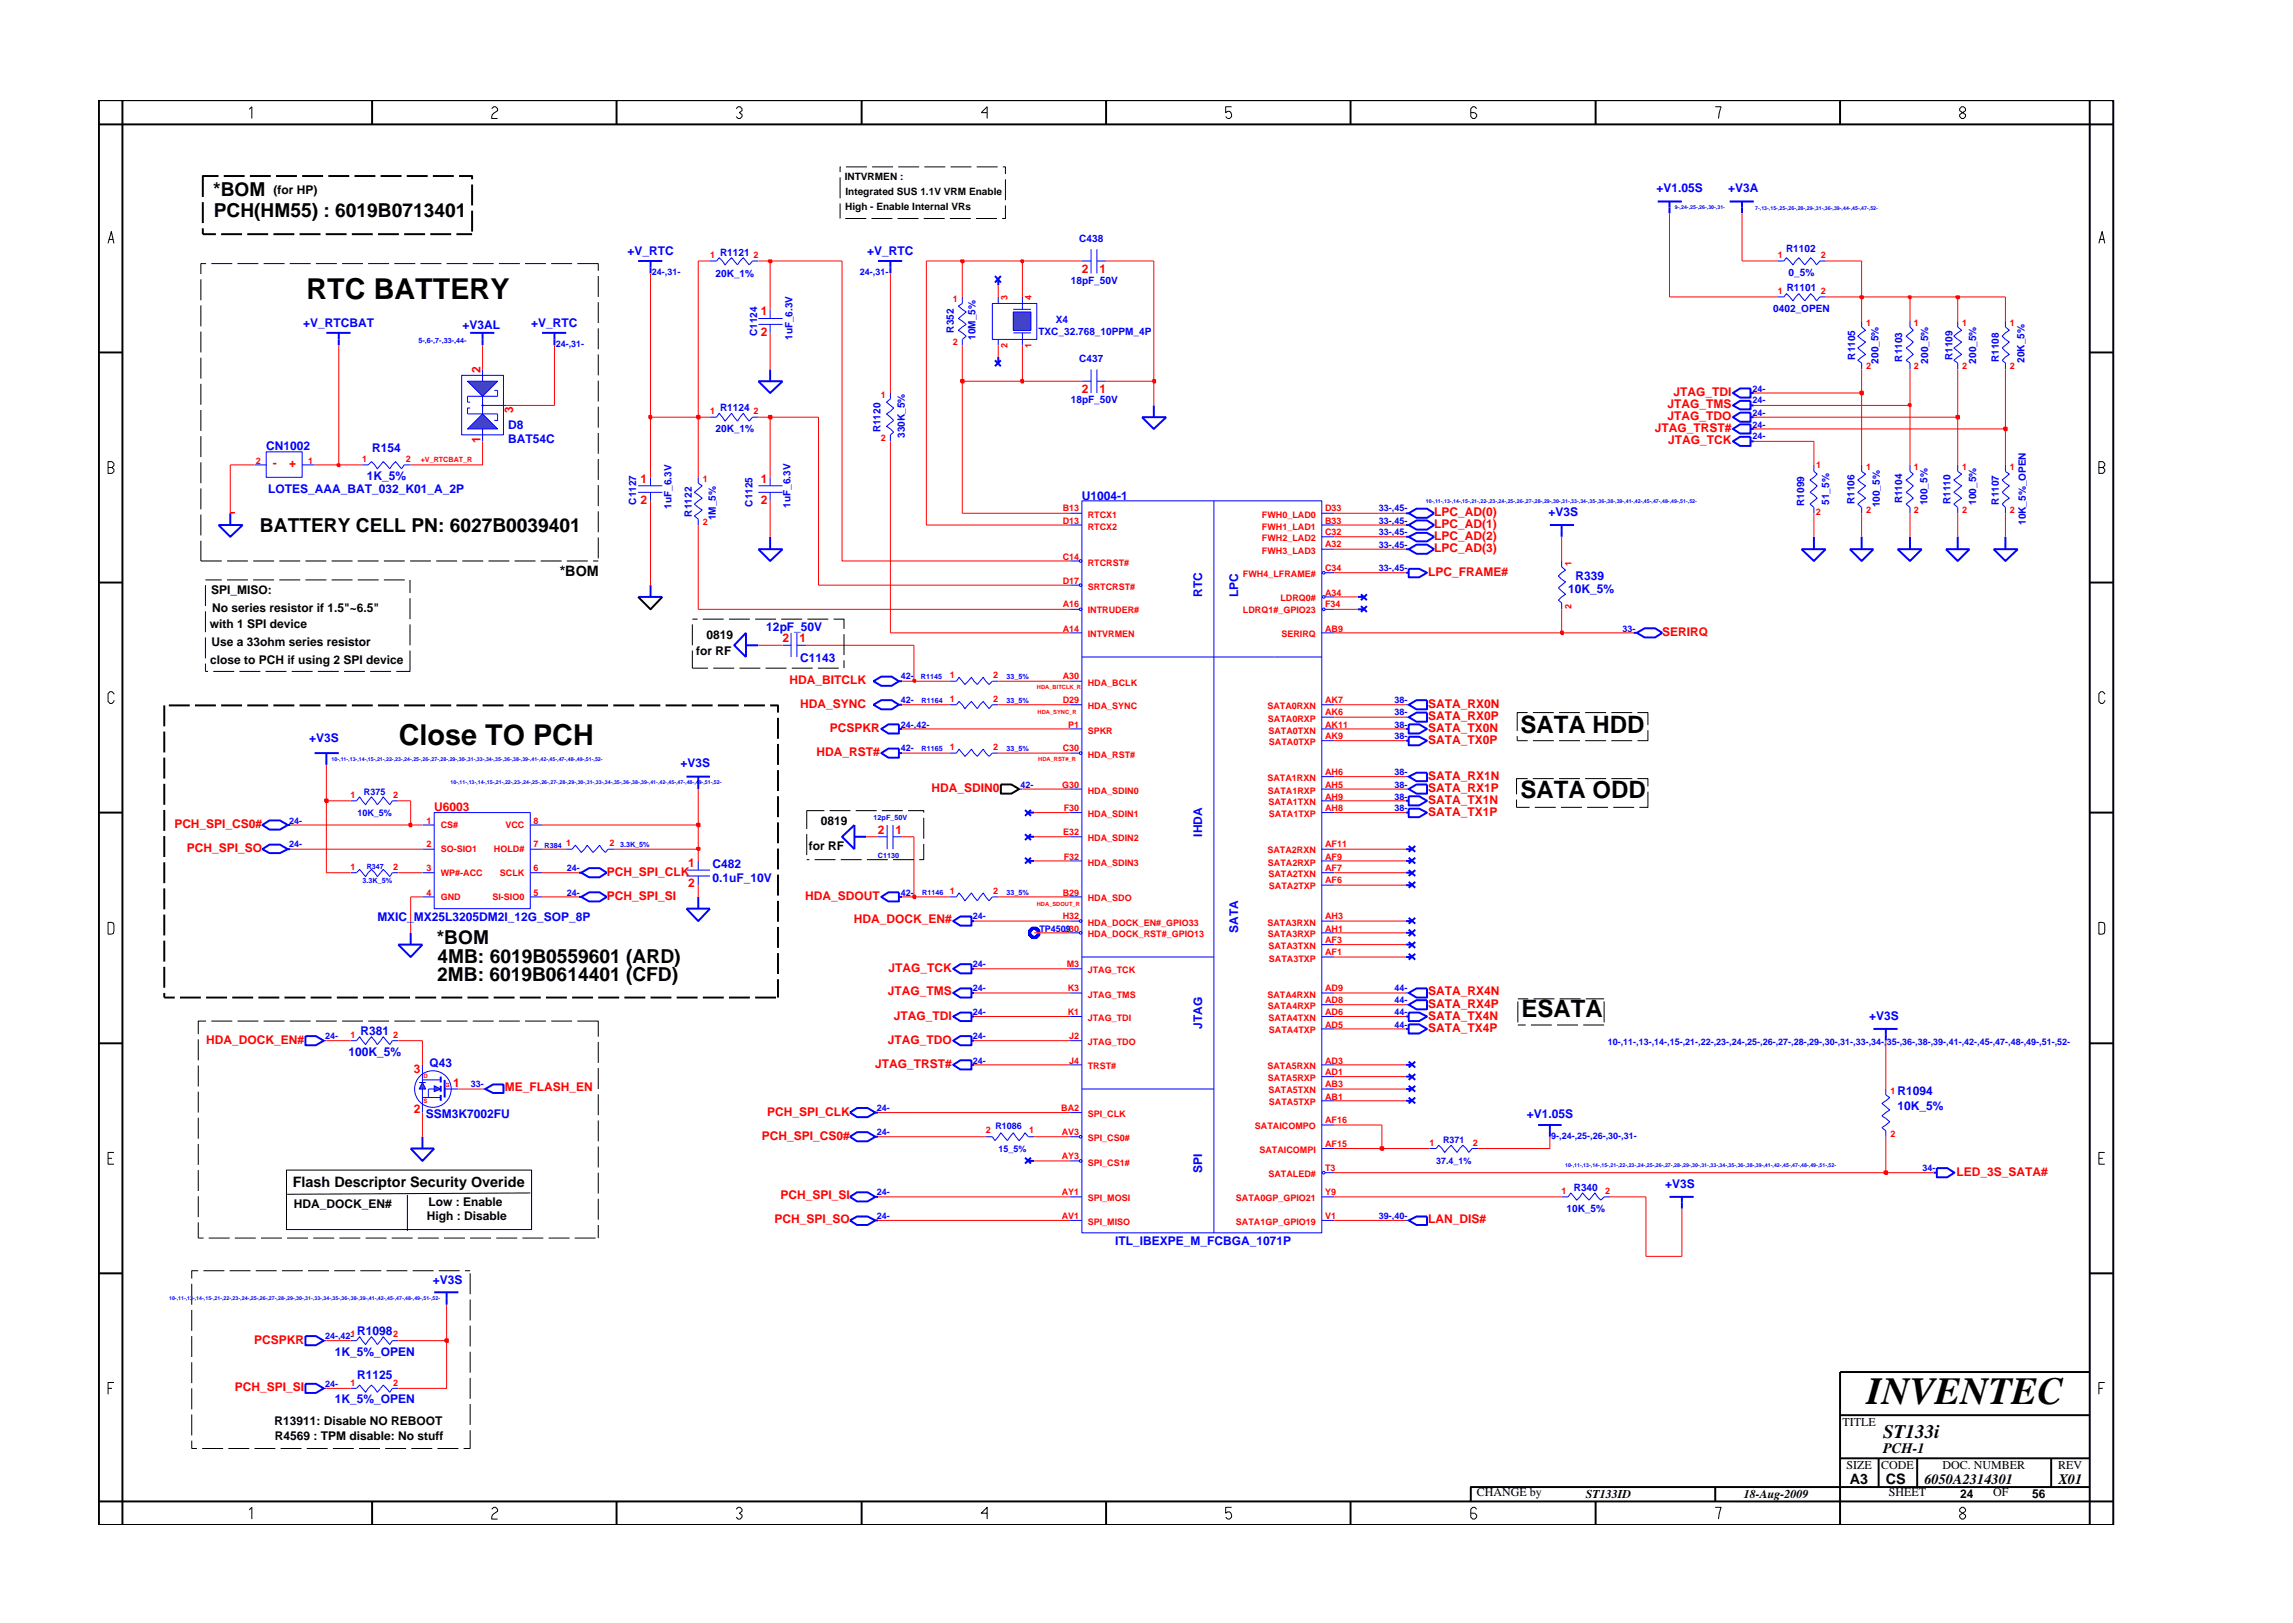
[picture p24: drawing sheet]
<svg xmlns="http://www.w3.org/2000/svg" width="297mm" height="210mm" viewBox="0 0 297 210" stroke-linecap="round" stroke-linejoin="round" font-family="sans-serif">
<defs><g id="words">
<text font-size="5" x="241.8" y="181.9">INVENTEC</text>
<g font-size="3.7">
<text x="39.7" y="38.7">RTC BATTERY</text>
<text x="51.7" y="96.6">Close TO PCH</text>
</g>
<g font-size="3.1">
<text x="197" y="95">SATA HDD</text>
<text x="197" y="103.4">SATA ODD</text>
<text x="197.1" y="131.7">ESATA</text>
</g>
<g font-size="2.5">
<text x="27.6" y="25.4">*BOM</text>
<text x="27.7" y="28.1">PCH(HM55) : 6019B0713401</text>
<text x="33.7" y="68.9">BATTERY CELL PN: 6027B0039401</text>
<text x="56.6" y="122.3">*BOM</text>
<text x="56.7" y="124.7">4MB: 6019B0559601 (ARD)</text>
<text x="56.6" y="127.1">2MB: 6019B0614401 (CFD)</text>
<text x="244" y="186.3">ST133i</text>
</g>
<g font-size="1.9">
<text x="72.5" y="74.6">*BOM</text>
<text x="37.9" y="153.8">Flash Descriptor Security Overide</text>
<text x="244" y="188.2">PCH-1</text>
<text x="239.6" y="192.2">A3</text>
<text x="244.3" y="192.3">CS</text>
<text x="249.3" y="192.2">6050A2314301</text>
<text x="266.6" y="192.2">X01</text>
</g>
<g font-size="1.6">
<text x="35.5" y="25.1">(for HP)</text>
<text x="27.3" y="77">SPI_MISO:</text>
<text x="27.2" y="81.4">with 1 SPI device</text>
<text x="27.4" y="83.7">Use a 33ohm series resistor</text>
<text x="27.5" y="79.2">No series resistor if 1.5&quot;~6.5&quot;</text>
<text x="91.5" y="82.7">0819</text>
<text x="27.2" y="86">close to PCH if using 2 SPI device</text>
<text x="90.2" y="84.8">for RF</text>
<text x="106.3" y="106.9">0819</text>
<text x="104.8" y="110.2">for RF</text>
<text x="38.1" y="156.6">HDA_DOCK_EN#</text>
<text x="55.3" y="158.1">High : Disable</text>
<text x="55.5" y="156.3">Low : Enable</text>
<text x="35.5" y="184.7">R13911: Disable NO REBOOT</text>
<text x="238.7" y="184.8">TITLE</text>
<text x="35.6" y="186.5">R4569 : TPM disable: No stuff</text>
<text x="239.2" y="190.4">SIZE</text>
<text x="243.7" y="190.4">CODE</text>
<text x="251.6" y="190.4">DOC. NUMBER</text>
<text x="266.6" y="190.4">REV</text>
<text x="191.3" y="193.8">CHANGE by</text>
<text x="205.4" y="194.1">ST133ID</text>
<text x="225.9" y="194.1">18-Aug-2009</text>
<text x="244.7" y="193.8">SHEET</text>
<text x="253.9" y="194.1">24</text>
<text x="258.2" y="193.8">OF</text>
<text x="263.3" y="194.1">56</text>
</g>
<g font-size="1.6" fill="#00f">
<text x="214.6" y="24.9">+V1.05S</text>
<text x="223.9" y="24.9">+V3A</text>
<text x="81.3" y="33">+V_RTC</text>
<text x="112.3" y="33">+V_RTC</text>
<text x="39.3" y="42.4">+V_RTCBAT</text>
<text x="59.9" y="42.7">+V3AL</text>
<text x="68.8" y="42.4">+V_RTC</text>
<text x="34.5" y="58.3">CN1002</text>
<text x="48.2" y="58.6">R154</text>
<text x="65.8" y="57.3">BAT54C</text>
<text x="65.8" y="55.6">D8</text>
<text x="34.7" y="63.9">LOTES_AAA_BAT_032_K01_A_2P</text>
<text x="47.5" y="62.2">1K_5%</text>
<text x="140.2" y="64.7">U1004-1</text>
<text x="200.6" y="66.8">+V3S</text>
<text x="155.7" y="77.3" transform="rotate(-90 155.7 77.3)">RTC</text>
<text x="160.4" y="77.3" transform="rotate(-90 160.4 77.3)">LPC</text>
<text x="203.1" y="76.9">10K_5%</text>
<text x="204.1" y="75.1">R339</text>
<text x="99.3" y="81.8">12pF_50V</text>
<text x="103.7" y="85.7">C1143</text>
<text x="40" y="96.2">+V3S</text>
<text x="88.1" y="99.3">+V3S</text>
<text x="92.3" y="112.4">C482</text>
<text x="155.7" y="108.4" transform="rotate(-90 155.7 108.4)">IHDA</text>
<text x="48.9" y="119.3">MXIC_MX25L3205DM2I_12G_SOP_8P</text>
<text x="92.3" y="114.3">0.1uF_10V</text>
<text x="160.4" y="120.8" transform="rotate(-90 160.4 120.8)">SATA</text>
<text x="45.1" y="136.8">100K_5%</text>
<text x="46.7" y="134.1">R381</text>
<text x="155.7" y="133.3" transform="rotate(-90 155.7 133.3)">JTAG</text>
<text x="242.1" y="132.1">+V3S</text>
<text x="55.7" y="138.3">Q43</text>
<text x="245.8" y="143.8">10K_5%</text>
<text x="245.8" y="141.8">R1094</text>
<text x="55.1" y="144.8">SSM3K7002FU</text>
<text x="197.8" y="144.9">+V1.05S</text>
<text x="155.7" y="151.9" transform="rotate(-90 155.7 151.9)">SPI</text>
<text x="215.7" y="153.8">+V3S</text>
<text x="144.5" y="161.2">ITL_IBEXPE_M_FCBGA_1071P</text>
<text x="56.1" y="166.3">+V3S</text>
<text x="46.3" y="172.9">R1098</text>
<text x="43.4" y="175.6">1K_5%_OPEN</text>
<text x="46.3" y="178.6">R1125</text>
<text x="43.4" y="181.8">1K_5%_OPEN</text>
</g>
<g font-size="1.6" fill="#f00">
<text x="140.2" y="35.4">2</text>
<text x="142.4" y="35.4">1</text>
<text x="98.6" y="40.8">1</text>
<text x="98.6" y="43.5">2</text>
<text x="62.3" y="48.4" transform="rotate(-90 62.3 48.4)">2</text>
<text x="66.5" y="53.5" transform="rotate(-90 66.5 53.5)">3</text>
<text x="140.2" y="50.9">2</text>
<text x="142.4" y="50.9">1</text>
<text x="216" y="52.8">JTAG_TMS</text>
<text x="216.8" y="51.3">JTAG_TDI</text>
<text x="62.3" y="57.3" transform="rotate(-90 62.3 57.3)">1</text>
<text x="214.4" y="56">JTAG_TRST#</text>
<text x="216" y="54.4">JTAG_TDO</text>
<text x="216.1" y="57.5">JTAG_TCK</text>
<text x="35.3" y="60.5">-</text>
<text x="37.5" y="60.5">+</text>
<text x="83" y="62.6">1</text>
<text x="83" y="65.3">2</text>
<text x="98.6" y="62.6">1</text>
<text x="98.6" y="65.3">2</text>
<text x="185.8" y="66.8">LPC_AD(0)</text>
<text x="185.8" y="68.4">LPC_AD(1)</text>
<text x="185.8" y="69.9">LPC_AD(2)</text>
<text x="185.8" y="71.5">LPC_AD(3)</text>
<text x="185" y="74.6">LPC_FRAME#</text>
<text x="101.4" y="83.1">2</text>
<text x="103.6" y="83.1">1</text>
<text x="215.3" y="82.4">SERIRQ</text>
<text x="102.3" y="88.6">HDA_BITCLK</text>
<text x="103.7" y="91.7">HDA_SYNC</text>
<text x="107.5" y="94.8">PCSPKR</text>
<text x="185" y="91.7">SATA_RX0N</text>
<text x="185" y="93.2">SATA_RX0P</text>
<text x="185" y="94.8">SATA_TX0N</text>
<text x="105.8" y="97.9">HDA_RST#</text>
<text x="185" y="101">SATA_RX1N</text>
<text x="185" y="96.4">SATA_TX0P</text>
<text x="22.6" y="107.3">PCH_SPI_CS0#</text>
<text x="56.2" y="105.1">U6003</text>
<text x="120.7" y="102.6">HDA_SDIN0</text>
<text x="185" y="102.6">SATA_RX1P</text>
<text x="185" y="104.1">SATA_TX1N</text>
<text x="185" y="105.7">SATA_TX1P</text>
<text x="24.2" y="110.3">PCH_SPI_SO</text>
<text x="78.6" y="113.5">PCH_SPI_CLK</text>
<text x="89.2" y="112.3">1</text>
<text x="113.7" y="108">2</text>
<text x="116" y="108">1</text>
<text x="78.6" y="116.6">PCH_SPI_SI</text>
<text x="89.2" y="115">2</text>
<text x="104.3" y="116.6">HDA_SDOUT</text>
<text x="110.6" y="119.6">HDA_DOCK_EN#</text>
<text x="115.1" y="125.9">JTAG_TCK</text>
<text x="115" y="128.9">JTAG_TMS</text>
<text x="185" y="128.9">SATA_RX4N</text>
<text x="185" y="130.6">SATA_RX4P</text>
<text x="26.7" y="135.2">HDA_DOCK_EN#</text>
<text x="115" y="135.2">JTAG_TDO</text>
<text x="115.8" y="132.1">JTAG_TDI</text>
<text x="185" y="133.7">SATA_TX4P</text>
<text x="185" y="132.1">SATA_TX4N</text>
<text x="53.6" y="139">3</text>
<text x="58.7" y="140.8">1</text>
<text x="65.4" y="141.4">ME_FLASH_EN</text>
<text x="113.4" y="138.3">JTAG_TRST#</text>
<text x="53.6" y="144.2">2</text>
<text x="98.7" y="147.7">PCH_SPI_CS0#</text>
<text x="99.4" y="144.5">PCH_SPI_CLK</text>
<text x="101.1" y="155.4">PCH_SPI_SI</text>
<text x="253.4" y="152.3">LED_3S_SATA#</text>
<text x="100.3" y="158.5">PCH_SPI_SO</text>
<text x="185" y="158.5">LAN_DIS#</text>
<text x="32.9" y="174.1">PCSPKR</text>
<text x="30.4" y="180.3">PCH_SPI_SI</text>
</g>
<g font-size="1.3">
<text x="109.4" y="23.3">INTVRMEN :</text>
<text x="109.5" y="27.3">High - Enable Internal VRs</text>
<text x="109.5" y="25.2">Integrated SUS 1.1V VRM Enable</text>
</g>
<g font-size="1.3" fill="#00f">
<text x="92.7" y="35.8">20K_1%</text>
<text x="93.3" y="33.1">R1121</text>
<text x="139.8" y="31.4">C438</text>
<text x="231.4" y="32.7">R1102</text>
<text x="231.7" y="35.8">0_5%</text>
<text x="136.8" y="41.9">X4</text>
<text x="138.7" y="36.8">18pF_50V</text>
<text x="229.7" y="40.4">0402_OPEN</text>
<text x="231.4" y="37.7">R1101</text>
<text x="98.1" y="43.5" transform="rotate(-90 98.1 43.5)">C1124</text>
<text x="102.6" y="44.1" transform="rotate(-90 102.6 44.1)">1uF_6.3V</text>
<text x="123.6" y="43.1" transform="rotate(-90 123.6 43.1)">R352</text>
<text x="126.4" y="44" transform="rotate(-90 126.4 44)">10M_5%</text>
<text x="134.5" y="43.4">TXC_32.768_10PPM_4P</text>
<text x="139.8" y="46.9">C437</text>
<text x="240.3" y="46.6" transform="rotate(-90 240.3 46.6)">R1105</text>
<text x="243.4" y="47.1" transform="rotate(-90 243.4 47.1)">200_5%</text>
<text x="246.4" y="46.8" transform="rotate(-90 246.4 46.8)">R1103</text>
<text x="249.8" y="47.1" transform="rotate(-90 249.8 47.1)">200_5%</text>
<text x="252.9" y="46.7" transform="rotate(-90 252.9 46.7)">R1109</text>
<text x="256" y="47.1" transform="rotate(-90 256 47.1)">200_5%</text>
<text x="258.9" y="46.9" transform="rotate(-90 258.9 46.9)">R1108</text>
<text x="262.2" y="47" transform="rotate(-90 262.2 47)">20K_5%</text>
<text x="93.3" y="53.3">R1124</text>
<text x="138.7" y="52.3">18pF_50V</text>
<text x="92.7" y="56">20K_1%</text>
<text x="114.1" y="56" transform="rotate(-90 114.1 56)">R1120</text>
<text x="117.2" y="56.7" transform="rotate(-90 117.2 56.7)">330K_5%</text>
<text x="82.4" y="65.4" transform="rotate(-90 82.4 65.4)">C1127</text>
<text x="87" y="65.9" transform="rotate(-90 87 65.9)">1uF_6.3V</text>
<text x="97.5" y="65.6" transform="rotate(-90 97.5 65.6)">C1125</text>
<text x="102.4" y="65.8" transform="rotate(-90 102.4 65.8)">1uF_6.3V</text>
<text x="233.7" y="65.5" transform="rotate(-90 233.7 65.5)">R1099</text>
<text x="236.9" y="65.4" transform="rotate(-90 236.9 65.4)">51_5%</text>
<text x="240.2" y="65.3" transform="rotate(-90 240.2 65.3)">R1106</text>
<text x="243.5" y="65.7" transform="rotate(-90 243.5 65.7)">100_5%</text>
<text x="246.4" y="65.2" transform="rotate(-90 246.4 65.2)">R1104</text>
<text x="249.7" y="65.5" transform="rotate(-90 249.7 65.5)">100_5%</text>
<text x="252.7" y="65.3" transform="rotate(-90 252.7 65.3)">R1110</text>
<text x="256" y="65.4" transform="rotate(-90 256 65.4)">100_5%</text>
<text x="258.9" y="65.4" transform="rotate(-90 258.9 65.4)">R1107</text>
<text x="89.6" y="66.9" transform="rotate(-90 89.6 66.9)">R1122</text>
<text x="92.7" y="67.4" transform="rotate(-90 92.7 67.4)">1M_5%</text>
<text x="262.4" y="68" transform="rotate(-90 262.4 68)">10K_5%_OPEN</text>
<text x="203.9" y="154.3">R340</text>
<text x="202.9" y="157">10K_5%</text>
</g>
<g font-size="1.2" fill="#00f">
<text x="84.4" y="35.7">24-,31-</text>
<text x="111.4" y="35.7">24-,31-</text>
<text x="72" y="45">24-,31-</text>
<text x="227" y="53.9">24-</text>
<text x="227" y="50.7">24-</text>
<text x="227" y="52.3">24-</text>
<text x="227" y="56.9">24-</text>
<text x="227" y="55.4">24-</text>
<text x="178.6" y="71">33-,45-</text>
<text x="178.6" y="67.8">33-,45-</text>
<text x="178.6" y="66.2">33-,45-</text>
<text x="178.6" y="69.4">33-,45-</text>
<text x="178.6" y="74">33-,45-</text>
<text x="210.2" y="81.8">33-</text>
<text x="116.7" y="88">42-</text>
<text x="116.7" y="91.1">42-</text>
<text x="116.7" y="94.3">24-,42-</text>
<text x="180.6" y="91.1">38-</text>
<text x="180.6" y="92.7">38-</text>
<text x="180.6" y="94.3">38-</text>
<text x="180.6" y="95.8">38-</text>
<text x="116.7" y="97.3">42-</text>
<text x="180.6" y="100.4">38-</text>
<text x="37.5" y="106.7">24-</text>
<text x="46.3" y="105.7">10K_5%</text>
<text x="47.2" y="103">R375</text>
<text x="132.2" y="102.1">42-</text>
<text x="180.6" y="102.1">38-</text>
<text x="180.6" y="103.6">38-</text>
<text x="180.6" y="105.1">38-</text>
<text x="37.5" y="109.8">24-</text>
<text x="73.4" y="112.9">24-</text>
<text x="73.4" y="116">24-</text>
<text x="116.7" y="116">42-</text>
<text x="126" y="119.1">24-</text>
<text x="126" y="125.3">24-</text>
<text x="134.6" y="120.7">TP4509</text>
<text x="126" y="131.5">24-</text>
<text x="126" y="128.4">24-</text>
<text x="180.6" y="131.5">44-</text>
<text x="180.6" y="130">44-</text>
<text x="180.6" y="128.4">44-</text>
<text x="42.1" y="134.6">24-</text>
<text x="126" y="134.6">24-</text>
<text x="126" y="137.8">24-</text>
<text x="180.6" y="133.1">44-</text>
<text x="208.3" y="135.3">10-,11-,13-,14-,15-,21-,22-,23-,24-,25-,26-,27-,28-,29-,30-,31-,33-,34-,35-,36-,38-,39-,41-,42-,45-,47-,48-,49-,51-,52-</text>
<text x="61" y="140.8">33-</text>
<text x="113.6" y="144">24-</text>
<text x="113.6" y="147.1">24-</text>
<text x="129" y="146.2">R1086</text>
<text x="129.4" y="149.2">15_5%</text>
<text x="186.9" y="148">R371</text>
<text x="200.9" y="147.5">9-,24-,25-,26-,30-,31-</text>
<text x="113.6" y="154.8">24-</text>
<text x="186" y="150.7">37.4_1%</text>
<text x="249" y="151.8">34-</text>
<text x="113.6" y="157.9">24-</text>
<text x="178.6" y="157.9">39-,40-</text>
<text x="42.1" y="173.5">24-,42-1</text>
<text x="42.1" y="179.7">24-</text>
</g>
<g font-size="1.2" fill="#f00">
<text x="92" y="33.5">1</text>
<text x="97.6" y="33.5">2</text>
<text x="230.3" y="33.5">1</text>
<text x="235.9" y="33.5">2</text>
<text x="123.4" y="39.1">1</text>
<text x="130.5" y="38.9" transform="rotate(-90 130.5 38.9)">3</text>
<text x="133.6" y="38.9" transform="rotate(-90 133.6 38.9)">4</text>
<text x="230.3" y="38.1">1</text>
<text x="235.9" y="38.1">2</text>
<text x="123.4" y="44.7">2</text>
<text x="130.5" y="45.1" transform="rotate(-90 130.5 45.1)">2</text>
<text x="133.6" y="45.1" transform="rotate(-90 133.6 45.1)">1</text>
<text x="241.8" y="42.3">1</text>
<text x="241.8" y="47.9">2</text>
<text x="247.9" y="42.3">1</text>
<text x="247.9" y="47.9">2</text>
<text x="254.2" y="42.3">1</text>
<text x="254.2" y="47.9">2</text>
<text x="260.4" y="42.3">1</text>
<text x="260.4" y="47.9">2</text>
<text x="92" y="53.6">1</text>
<text x="97.6" y="53.6">2</text>
<text x="114.1" y="51.6">1</text>
<text x="46.9" y="59.9">1</text>
<text x="52.6" y="59.9">2</text>
<text x="114.1" y="57.2">2</text>
<text x="33.1" y="60.1">2</text>
<text x="39.9" y="60.1">1</text>
<text x="91" y="62.4">1</text>
<text x="235.3" y="60.6">1</text>
<text x="241.8" y="60.9">1</text>
<text x="247.9" y="60.9">1</text>
<text x="254.2" y="60.9">1</text>
<text x="260.4" y="60.9">1</text>
<text x="91" y="68">2</text>
<text x="137.7" y="66.2">B13</text>
<text x="137.7" y="67.8">D13</text>
<text x="140.9" y="67.1">RTCX1</text>
<text x="140.9" y="68.6">RTCX2</text>
<text x="163.5" y="67.1">FWH0_LAD0</text>
<text x="163.5" y="68.6">FWH1_LAD1</text>
<text x="163.5" y="70.1">FWH2_LAD2</text>
<text x="163.5" y="71.7">FWH3_LAD3</text>
<text x="171.6" y="66.2">D33</text>
<text x="171.6" y="67.8">B33</text>
<text x="171.6" y="69.4">C32</text>
<text x="171.6" y="70.9">A32</text>
<text x="235.2" y="66.7">2</text>
<text x="241.8" y="66.5">2</text>
<text x="247.9" y="66.5">2</text>
<text x="254.2" y="66.5">2</text>
<text x="260.4" y="66.5">2</text>
<text x="137.7" y="72.5">C14</text>
<text x="137.7" y="75.6">D17</text>
<text x="140.9" y="73.3">RTCRST#</text>
<text x="140.9" y="76.4">SRTCRST#</text>
<text x="161" y="74.8">FWH4_LFRAME#</text>
<text x="165.9" y="77.9">LDRQ0#</text>
<text x="171.6" y="74">C34</text>
<text x="171.6" y="77.2">A34</text>
<text x="203.6" y="73.3" transform="rotate(-90 203.6 73.3)">1</text>
<text x="137.7" y="78.7">A16</text>
<text x="137.7" y="81.8">A14</text>
<text x="140.9" y="79.4">INTRUDER#</text>
<text x="140.9" y="82.6">INTVRMEN</text>
<text x="161" y="79.4">LDRQ1#_GPIO23</text>
<text x="166" y="82.6">SERIRQ</text>
<text x="171.6" y="78.7">F34</text>
<text x="171.6" y="81.8">AB9</text>
<text x="203.6" y="78.9" transform="rotate(-90 203.6 78.9)">2</text>
<text x="123" y="87.8">1</text>
<text x="128.7" y="87.8">2</text>
<text x="137.7" y="88">A30</text>
<text x="140.9" y="88.8">HDA_BCLK</text>
<text x="123" y="91">1</text>
<text x="128.7" y="91">2</text>
<text x="137.7" y="91.1">D29</text>
<text x="138.4" y="94.3">P1</text>
<text x="140.9" y="91.9">HDA_SYNC</text>
<text x="140.9" y="95">SPKR</text>
<text x="164.2" y="91.9">SATA0RXN</text>
<text x="164.2" y="93.5">SATA0RXP</text>
<text x="164.3" y="95">SATA0TXN</text>
<text x="171.6" y="95.8">AK9</text>
<text x="171.6" y="91.1">AK7</text>
<text x="171.6" y="92.7">AK6</text>
<text x="171.6" y="94.3">AK11</text>
<text x="123" y="97.1">1</text>
<text x="128.7" y="97.1">2</text>
<text x="137.7" y="97.3">C30</text>
<text x="140.9" y="98.2">HDA_RST#</text>
<text x="164.2" y="101.2">SATA1RXN</text>
<text x="164.4" y="96.5">SATA0TXP</text>
<text x="171.6" y="100.4">AH6</text>
<text x="45.4" y="103.4">1</text>
<text x="50.9" y="103.4">2</text>
<text x="55.3" y="106.7">1</text>
<text x="57.1" y="107.3">CS#</text>
<text x="65.5" y="107.3">VCC</text>
<text x="69.1" y="106.7">8</text>
<text x="137.6" y="102.1">G30</text>
<text x="137.8" y="105.1">F30</text>
<text x="140.9" y="102.8">HDA_SDIN0</text>
<text x="140.9" y="105.9">HDA_SDIN1</text>
<text x="164.2" y="102.8">SATA1RXP</text>
<text x="164.3" y="104.3">SATA1TXN</text>
<text x="164.4" y="105.9">SATA1TXP</text>
<text x="171.6" y="103.6">AH9</text>
<text x="171.6" y="105.1">AH8</text>
<text x="171.6" y="102.1">AH5</text>
<text x="45.4" y="112.7">1</text>
<text x="50.9" y="112.7">2</text>
<text x="55.3" y="109.8">2</text>
<text x="55.3" y="112.9">3</text>
<text x="57.1" y="110.4">SO-SIO1</text>
<text x="57.1" y="113.5">WP#-ACC</text>
<text x="64" y="110.4">HOLD#</text>
<text x="64.8" y="113.5">SCLK</text>
<text x="69.1" y="112.9">6</text>
<text x="69.1" y="109.8">7</text>
<text x="73.3" y="109.6">1</text>
<text x="79" y="109.6">2</text>
<text x="137.7" y="108.2">E32</text>
<text x="137.8" y="111.4">F32</text>
<text x="140.9" y="109">HDA_SDIN2</text>
<text x="140.9" y="112.1">HDA_SDIN3</text>
<text x="164.2" y="110.5">SATA2RXN</text>
<text x="164.2" y="112.1">SATA2RXP</text>
<text x="164.3" y="113.7">SATA2TXN</text>
<text x="171.6" y="111.4">AF9</text>
<text x="171.6" y="112.9">AF7</text>
<text x="171.6" y="109.8">AF11</text>
<text x="55.3" y="116">4</text>
<text x="57.1" y="116.6">GND</text>
<text x="63.8" y="116.6">SI-SIO0</text>
<text x="69.1" y="116">5</text>
<text x="123" y="115.8">1</text>
<text x="128.7" y="115.8">2</text>
<text x="137.7" y="119.1">H32</text>
<text x="137.7" y="116">B29</text>
<text x="140.9" y="119.9">HDA_DOCK_EN#_GPIO33</text>
<text x="140.9" y="116.8">HDA_SDO</text>
<text x="164.2" y="119.9">SATA3RXN</text>
<text x="164.4" y="115.2">SATA2TXP</text>
<text x="171.6" y="114.4">AF6</text>
<text x="171.6" y="119.1">AH3</text>
<text x="137.9" y="120.7">J30</text>
<text x="138.2" y="125.3">M3</text>
<text x="140.9" y="121.4">HDA_DOCK_RST#_GPIO13</text>
<text x="164.2" y="121.4">SATA3RXP</text>
<text x="164.3" y="123">SATA3TXN</text>
<text x="164.4" y="124.6">SATA3TXP</text>
<text x="171.6" y="120.7">AH1</text>
<text x="171.6" y="122.2">AF3</text>
<text x="171.6" y="123.7">AF1</text>
<text x="138.3" y="131.5">K1</text>
<text x="138.3" y="128.4">K3</text>
<text x="140.9" y="129.2">JTAG_TMS</text>
<text x="140.9" y="126.1">JTAG_TCK</text>
<text x="164.2" y="129.2">SATA4RXN</text>
<text x="164.2" y="130.8">SATA4RXP</text>
<text x="171.6" y="130">AD8</text>
<text x="171.6" y="131.5">AD6</text>
<text x="171.6" y="128.4">AD9</text>
<text x="45.4" y="134.5">1</text>
<text x="50.9" y="134.5">2</text>
<text x="138.5" y="134.6">J2</text>
<text x="138.5" y="137.8">J4</text>
<text x="140.9" y="135.4">JTAG_TDO</text>
<text x="140.9" y="132.3">JTAG_TDI</text>
<text x="164.3" y="132.3">SATA4TXN</text>
<text x="164.4" y="133.9">SATA4TXP</text>
<text x="171.6" y="133.1">AD5</text>
<text x="171.6" y="137.8">AD3</text>
<text x="137.5" y="144">BA2</text>
<text x="140.9" y="138.5">TRST#</text>
<text x="164.2" y="138.5">SATA5RXN</text>
<text x="164.2" y="140.1">SATA5RXP</text>
<text x="164.3" y="141.6">SATA5TXN</text>
<text x="164.4" y="143.2">SATA5TXP</text>
<text x="171.6" y="139.3">AD1</text>
<text x="171.6" y="140.8">AB3</text>
<text x="171.6" y="142.4">AB1</text>
<text x="244.9" y="141.7">1</text>
<text x="127.7" y="146.8">2</text>
<text x="133.3" y="146.8">1</text>
<text x="137.5" y="147.1">AV3</text>
<text x="140.9" y="144.7">SPI_CLK</text>
<text x="140.9" y="147.9">SPI_CS0#</text>
<text x="162.6" y="146.2">SATAICOMPO</text>
<text x="163.1" y="149.4">SATAICOMPI</text>
<text x="171.6" y="148.6">AF15</text>
<text x="171.6" y="145.5">AF16</text>
<text x="185.2" y="148.4">1</text>
<text x="190.8" y="148.4">2</text>
<text x="244.9" y="147.3">2</text>
<text x="137.5" y="150.1">AY3</text>
<text x="137.5" y="154.8">AY1</text>
<text x="140.9" y="151">SPI_CS1#</text>
<text x="140.9" y="155.6">SPI_MOSI</text>
<text x="160.1" y="155.6">SATA0GP_GPIO21</text>
<text x="164.3" y="152.5">SATALED#</text>
<text x="171.6" y="154.8">Y9</text>
<text x="171.6" y="151.8">T3</text>
<text x="202.3" y="154.6">1</text>
<text x="207.9" y="154.6">2</text>
<text x="137.5" y="157.9">AV1</text>
<text x="140.9" y="158.7">SPI_MISO</text>
<text x="160.1" y="158.7">SATA1GP_GPIO19</text>
<text x="171.6" y="157.9">V1</text>
<text x="50.9" y="173.3">2</text>
<text x="45.4" y="179.5">1</text>
<text x="50.9" y="179.5">2</text>
</g>
<g font-size=".9" fill="#00f">
<text x="54.2" y="44.4">5-,6-,7-,33-,44-</text>
<text x="119.3" y="88">R1145</text>
<text x="130.4" y="87.9">33_5%</text>
<text x="119.4" y="91">R1164</text>
<text x="130.4" y="91">33_5%</text>
<text x="119.4" y="97.3">R1165</text>
<text x="130.4" y="97.3">33_5%</text>
<text x="113.2" y="106.2">12pF_50V</text>
<text x="47.5" y="112.6">R347</text>
<text x="70.5" y="109.8">R384</text>
<text x="80.3" y="109.7">3.3K_5%</text>
<text x="113.7" y="111.1">C1130</text>
<text x="47" y="114.4">3.3K_5%</text>
<text x="119.5" y="115.9">R1146</text>
<text x="130.4" y="115.9">33_5%</text>
</g>
<text font-size=".9" fill="#f00" x="54.5" y="59.8">+V_RTCBAT_R</text>
<g font-size=".8" fill="#f00">
<text x="54.8" y="139.7">D</text>
<text x="54.9" y="142.9">S</text>
<text x="57.7" y="140.9">G</text>
</g>
<g font-size=".7" fill="#00f">
<text x="217" y="27">9-,24-,25-,26-,30-,31-</text>
<text x="227.4" y="27.2">7-,13-,15-,25-,26-,28-,29-,31-,36-,39-,44-,45-,47-,52-</text>
<text x="184.7" y="65.1">10-,11-,13-,14-,15-,21-,22-,23-,24-,25-,26-,27-,28-,29-,30-,31-,33-,34-,35-,36-,38-,39-,41-,42-,45-,47-,48-,49-,51-,52-</text>
<text x="43" y="98.6">10-,11-,13-,14-,15-,21-,22-,23-,24-,25-,26-,27-,28-,29-,30-,31-,33-,34-,35-,36-,38-,39-,41-,42-,45-,47-,48-,49-,51-,52-</text>
<text x="58.4" y="101.6">10-,11-,13-,14-,15-,21-,22-,23-,24-,25-,26-,27-,28-,29-,30-,31-,33-,34-,35-,36-,38-,39-,41-,42-,45-,47-,48-,49-,51-,52-</text>
<text x="202.7" y="151.2">10-,11-,13-,14-,15-,21-,22-,23-,24-,25-,26-,27-,28-,29-,30-,31-,33-,34-,35-,36-,38-,39-,41-,42-,45-,47-,48-,49-,51-,52-</text>
<text x="21.9" y="168.4">10-,11-,13-,14-,15-,21-,22-,23-,24-,25-,26-,27-,28-,29-,30-,31-,33-,34-,35-,36-,38-,39-,41-,42-,45-,47-,48-,49-,51-,52-</text>
</g>
<g font-size=".7" fill="#f00">
<text x="134.3" y="89.3">HDA_BITCLK_R</text>
<text x="134.4" y="92.5">HDA_SYNC_R</text>
<text x="134.5" y="98.6">HDA_RST#_R</text>
<text x="134.3" y="117.4">HDA_SDOUT_R</text>
</g>
</g></defs>
<g fill="none" stroke="#00f" stroke-width=".25">
<path d="M224.5 57.2l.9-.6h1.4v1.2h-1.4zM226.8 57.2h.4M82.7 77.3h3.1M84.3 75.8v1.5M182.1 69.5h.4M182.5 69.5l1-.5h1.4l.9 .5-.9 .6h-1.4zM239.6 71.1h3.1l-1.5 1.6zM241.2 69.5v1.6M182.5 91.3l1-.6h1.4v1.2h-1.4zM34 110l.9-.6h1.4l1 .6-1 .5h-1.4zM37.3 110h.3M75 116.2h.3"/>
<path d="M75.3 116.2l1-.6h1.4l.9 .6-.9 .6h-1.4zM182.1 113.1h.8M182.5 102.2l1-.6h1.4v1.2h-1.4zM182.5 112.7l.8 .8M183.3 112.7l-.8 .8M57.6 139.9v2.3M123.5 134.8l.9-.6h1.4v1.2h-1.4zM123.5 131.7l.9-.5h1.4v1.1h-1.4zM125.8 134.8h.4M125.8 131.7h.4M182.1 124h.8M182.5 123.6l.8 .7"/>
<path d="M183.3 123.6l-.8 .7M110.1 155.1l.9-.6h1.4l1 .6-1 .5h-1.4zM110.1 158.1l.9-.5h1.4l1 .5-1 .6h-1.4zM113.4 155.1h.3M113.4 158.1h.3M182.1 141.1h.8M182.1 142.6h.8M182.5 140.7l.8 .7M182.5 142.2l.8 .7M183.3 140.7l-.8 .7M183.3 142.2l-.8 .7"/>
</g>
<path d="M82.7 77.3l1.6 1.6 1.5-1.6M129.7 101.6h1.3l1 .6-1 .6h-1.3z" fill="none" stroke="#000" stroke-width=".25"/>
<g fill="none" stroke="#00f" stroke-width=".13">
<path d="M140.2 33.8h1.1M141.3 32.3v3.1M142.1 33.8h1.2M142.1 32.3v3.1M98.2 41.3h3.2M98.2 42h3.2M99.8 40.1v1.2M99.8 42v1.1M140.2 49.4h1.1M141.3 47.9v3M142.1 47.9v3M142.1 49.4h1.2"/>
<path d="M90.5 61.8v.8l.5 .3-1.1 .9 1.1 .7-1.1 .8 1.1 .8-1.1 .7 .6 .5v.7M101.4 83.6h1.1M102.5 82v3.1M103.2 83.6h1.2M103.2 82v3.1M182.1 91.3h.4M132 102.2h.4M182.1 102.2h.4M57.6 141.1h1.8M127.7 147.3h.9l.3 .5 .8-1 .8 1 .8-1 .7 1 .8-1 .4 .5h.8M45.4 179.9h.8l.4-.5 .8 1 .7-1 .8 1 .7-1 .9 1 .3-.5h.8"/>
</g>
<path d="M54.7 140.2l.4 .9h-.8z" fill="#3c3cc8"/>
<path d="M54.3 140.2h.8M54.7 140.2l.4 .9h-.8z" fill="none" stroke="#00f" stroke-width=".13"/>
<path d="M56.2 140.7l.9 .4-.9 .3z" fill="#3c3cc8"/>
<g fill="none" stroke="#00f" stroke-width=".13">
<path d="M128.6 39.3h5.7v4.7h-5.7zM132.4 38.5v1.6M230.3 33.8h.8l.3-.4 .9 .9 .7-.9 .8 .9 .8-.9 .7 .9 .4-.5h.8M34.5 58.5h4.6v3.3h-4.6zM131.3 43.1h2.2M131.3 40.1h2.2M132.4 43.1v1.6M253.6 41.6v.8l.5 .4-1 .7 1 .8-1 .8 1 .8-1 .8 .5 .3v.9M259.8 41.6v.8l.5 .4-.9 .7 .9 .8-.9 .8 .9 .8-.9 .8 .4 .3v.9M33 60.2h1.5M39.1 60.2h1.7M82.7 62.9h3.1"/>
<path d="M82.7 63.8h3.1M84.3 61.8v1.1M84.3 63.8v1.1M259.8 60.2v.9l.5 .3-.9 .8 .9 .7-.9 .9 .9 .7-.9 .8 .4 .4v.8M123 91.3h.9l.3-.4 .8 .9 .8-.9 .8 .9 .8-.9 .7 .9 .5-.5h.7M182.1 92.9h.4M73.3 110h.8l.4-.5 .8 .9 .8-.9 .7 .9 .9-.9 .7 .9 .4-.4h.8M54.7 139.9h2.4M54.7 138v2.2M54.7 142.2h2.4M54.7 141.1v3M56.2 140.7l.9 .4-.9 .3z"/>
<path d="M56.2 141.1h-.7v1.1M182.1 158.1h.4M202.3 155.1h.8l.4-.6 .7 1 .8-1 .9 1 .7-1 .8 1 .4-.4h.8M41.9 173.7h.4M45.4 173.7h.8l.4-.5 .8 1 .7-1 .8 1 .7-1 .9 1 .3-.5h.8"/>
<circle cx="56.1" cy="141.1" r="2.37"/>
</g>
<g fill="none" stroke="#00f" stroke-width=".25">
<path d="M82.7 33.8h3.1M84.3 33.8v1.6M214.7 26.1h3.2M216.3 26.1v1.5M42.3 43.1h3.1M43.9 43.1v1.6M147.9 54h3.2l-1.6 1.6zM149.5 52.5v1.5M224.5 55.6l.9-.6h1.4v1.2h-1.4zM226.8 55.6h.4M182.1 74.2h.4M182.5 73.7h1.3l1.1 .5-1.1 .6h-1.3z"/>
<path d="M245.8 71.1h3.1l-1.5 1.6zM247.4 69.5v1.6M258.3 71.1h3.1l-1.6 1.6zM259.8 69.5v1.6M40.8 97.6h3.1M42.3 97.6v1.5M114.2 94.4l.9-.6h1.3v1.2h-1.3zM116.4 94.4h.5M182.5 92.9l1-.6h1.4v1.2h-1.4zM211.6 82h.4M212 82l1-.6h1.4l.9 .6-.9 .6h-1.4zM34 106.9l.9-.6h1.4l1 .6-1 .6h-1.4z"/>
<path d="M37.3 106.9h.3M88.9 117.7h3.1l-1.5 1.6zM90.5 116.2v1.5M109.1 108.4l1.6-1.5v3.1zM110.7 108.4h1.5M114.2 116.2l.9-.6h1.3v1.2h-1.3zM116.4 116.2h.5M182.1 110h.8M182.1 105.3h.4M182.1 111.5h.8M182.1 114.7h.8M182.5 104.8h1.3l1.1 .5-1.1 .6h-1.3z"/>
<path d="M182.5 109.6l.8 .7M182.5 111.1l.8 .8M182.5 114.2l.8 .8M183.3 109.6l-.8 .7M183.3 111.1l-.8 .8M183.3 114.2l-.8 .8M57.1 139.5v.7M123.5 128.6l.9-.6h1.4v1.2h-1.4zM125.8 128.6h.4M182.1 131.7h.4M182.1 138h.8M182.5 131.2h1.3l1.1 .5-1.1 .6h-1.3z"/>
<path d="M182.5 137.5l.8 .8M183.3 137.5l-.8 .8M53.2 148.8h3l-1.5 1.6zM54.7 147.3v1.5M57.1 140.7v.7M57.1 141.8v.8M110.1 147.3l.9-.6h1.4l1 .6-1 .6h-1.4zM110.1 144.1l.9-.6h1.4l1 .6-1 .6h-1.4zM113.4 147.3h.3M113.4 144.1h.3M182.5 158.1l1-.5h1.4v1.1h-1.4zM216.3 155.1h3.1"/>
<path d="M217.9 155.1v1.5M250.5 151.9h.4M250.9 151.3h1.4l.9 .6-.9 .6h-1.4zM39.6 173.1h1.3l1 .6-1 .6h-1.3z"/>
</g>
<path d="M131.3 40.4h2.2v2.4h-2.2z" fill-rule="evenodd" fill="#3c3cc8"/>
<g fill="none" stroke="#00f" stroke-width=".13">
<path d="M124.7 38.5v.8l-.6 .4 1.1 .7-1.1 .9 1.1 .7-1.1 .8 1.1 .7-.5 .5v.7M129.3 38.5v.8M230.3 38.5h.8l.3-.5 .9 1 .7-1 .8 1 .8-1 .7 1 .4-.5h.8M129.3 44v.7M131.3 40.4h2.2v2.4h-2.2zM241.2 41.6v.8l.5 .4-1 .7 1 .8-1 .8 1 .8-1 .8 .5 .3v.9M98.2 62.9h3.2M98.2 63.8h3.2M99.8 61.8v1.1M99.8 63.8v1.1M138.6 66.5h1.6M138.6 68h1.6"/>
<path d="M138.6 72.7h1.2M138.6 75.8h1.2M138.6 78.9h1.2M140.2 64.9h31v94.8h-31zM157.3 64.9v94.8M171.2 66.5h1.6M171.2 68h1.6M171.2 69.5h1.6M171.2 71.1h1.6M171.6 78.9h1.2M171.6 74.2h1.2M171.6 77.3h1.2"/>
<path d="M138.6 82h1.6M138.6 91.3h1.6M138.6 94.4h1.6M138.6 88.3h1.6M138.6 97.6h1.2M140.2 85.1h31M171.2 82h1.6M171.2 91.3h1.6M171.2 94.4h1.6M171.2 92.9h1.6M171.2 96h1.6M88.9 112.7h3.1"/>
<path d="M88.9 113.5h3.1M90.5 111.5v1.2M90.5 113.5v1.2M113.7 108.4h1.2M114.9 106.9v3.1M115.7 108.4h1.2M115.7 106.9v3.1M123 116.2h.9l.3-.5 .8 1 .8-1 .8 1 .8-1 .7 1 .5-.5h.7M138.6 108.4h1.6M138.6 102.2h1.6M138.6 105.3h1.6M138.6 111.5h1.6"/>
<path d="M138.6 116.2h1.6M138.6 119.3h1.2M171.2 100.6h1.6M171.2 102.2h1.6M171.2 105.3h1.6M171.2 111.5h1.6M171.2 103.7h1.6M171.2 110h1.6M171.2 113.1h1.6M171.2 114.7h1.6M171.2 119.3h1.6M182.1 100.6h.4"/>
<path d="M138.6 125.5h1.6M138.6 128.6h1.6M138.6 131.7h1.6M138.6 134.8h1.6M138.6 138h1.6M138.6 120.8h1.2M140.2 124h17.1M171.2 130.2h1.6M171.2 128.6h1.6M171.2 131.7h1.6M171.2 138h1.6M171.2 120.8h1.6"/>
<path d="M171.2 122.4h1.6M171.2 124h1.6M171.2 133.3h1.6M171.2 139.5h1.6M182.1 130.2h.4M62.5 141.1h.4M138.6 144.1h1.6M138.6 155.1h1.6M138.6 158.1h1.6M138.6 147.3h1.2M138.6 150.4h1.2M140.2 141.1h17.1"/>
<path d="M171.2 155.1h1.6M171.2 158.1h1.6M171.2 141.1h1.6M171.2 142.6h1.6M171.2 145.7h1.6M171.2 148.8h1.6M171.6 151.9h1.2M41.9 179.9h.4"/>
<circle cx="140" cy="72.7" r=".17"/>
<circle cx="140" cy="75.8" r=".17"/>
<circle cx="140" cy="78.9" r=".17"/>
<circle cx="171.5" cy="78.9" r=".17"/>
<circle cx="171.5" cy="77.3" r=".17"/>
<circle cx="171.5" cy="74.2" r=".17"/>
<circle cx="140" cy="97.6" r=".17"/>
<circle cx="140" cy="119.3" r=".17"/>
<circle cx="140" cy="120.8" r=".17"/>
<circle cx="140" cy="150.4" r=".17"/>
<circle cx="140" cy="147.3" r=".17"/>
<circle cx="171.5" cy="151.9" r=".17"/>
</g>
<g fill="none" stroke="#00f" stroke-width=".25">
<path d="M128.9 35.8l.8 .8M129.3 36.2v.7M129.7 35.8l-.8 .8M224.1 26.1h3.1M225.7 26.1v1.5M98.2 49.4h3.2l-1.6 1.5zM99.8 47.9v1.5M128.9 46.7l.8 .7M129.3 46.3v.7M129.7 46.7l-.8 .7M224.5 54l.9-.5h1.4v1.1h-1.4zM226.8 54h.4"/>
<path d="M175.9 78.9h.8M176.3 78.5l.8 .8M177.1 78.5l-.8 .8M182.1 66.5h.4M182.1 71.1h.4M182.1 68h.4M182.5 66.5l1-.6h1.4l.9 .6-.9 .6h-1.4zM182.5 71.1l1-.5h1.4l.9 .5-.9 .6h-1.4zM182.5 68l1-.6h1.4l.9 .6-.9 .6h-1.4zM233.4 71.1h3.1l-1.5 1.6zM235 69.5v1.6M113.1 88.3l1.1-.6h1.3l.9 .6-.9 .5h-1.3z"/>
<path d="M113.1 91.3l1.1-.6h1.3l.9 .6-.9 .6h-1.3zM116.4 88.3h.5M116.4 91.3h.5M123.5 119.3l.9-.6h1.4v1.2h-1.4zM125.8 119.3h.4M182.1 103.7h.4M182.5 100.6l1-.5h1.4v1.1h-1.4zM182.5 103.2h1.3l1.1 .5-1.1 .6h-1.3zM182.1 120.8h.8M182.1 133.3h.4M182.1 139.5h.8M182.5 132.7h1.3l1.1 .6-1.1 .6h-1.3z"/>
<path d="M182.5 130.2l1-.6h1.4v1.2h-1.4zM182.5 120.4l.8 .9M182.5 139.1l.8 .8M183.3 120.4l-.8 .9M183.3 139.1l-.8 .8M242.7 133.3h3.1M244.3 133.3v1.5M62.9 141.1l1-.6h1.3v1.1h-1.3zM132.8 150l.7 .7M133.2 150.4h.8M133.5 150l-.7 .7M199.2 145.7h3.1"/>
<path d="M200.8 145.7v1.6M39.6 179.3h1.3l1 .6-1 .6h-1.3zM56.2 167.4h3.2M57.9 167.4v1.6"/>
</g>
<path d="M133.4 120.6l.3-.3h.5l.4 .3v.5l-.4 .3h-.5l-.3-.3z" fill="none" stroke="#00f" stroke-width=".42"/>
<path d="M60.6 55.6l1.9-2 2 2z" fill="#3c3cc8"/>
<path d="M60.6 55.6l1.9-2 2 2z" fill="none" stroke="#00f" stroke-width=".13"/>
<path d="M60.6 49.4h3.9l-2 1.9z" fill="#3c3cc8"/>
<path d="M60.6 49.4h3.9l-2 1.9zM60.6 51.3h3.9M60.6 53.6h3.9M62.5 52.5h3.1" fill="none" stroke="#00f" stroke-width=".13"/>
<circle cx="62.5" cy="52.5" r=".08" fill="#3c3cc8"/>
<g fill="none" stroke="#00f" stroke-width=".13">
<path d="M92 33.8h.8l.4-.4 .7 .9 .9-.9 .7 .9 .8-.9 .8 .9 .4-.5h.7M59.8 48.6h5.4v7.7h-5.4zM60.6 51.3v.8h.3M60.9 52.9h-.3v.7M62.5 47.9v1.5M62.5 51.3v2.3M62.5 55.6v1.6M64 50.6h.5v.7M64.5 53.6v.9h-.5M92 54h.8l.4-.5 .7 1.1 .9-1.1 .7 1.1 .8-1.1 .8 1.1 .4-.6h.7M115.3 50.9v.8l-.5 .4 1 .8-1 .7 1 .9-1 .7 1 .8-.5 .3v.9M247.4 41.6v.8l.4 .4-.9 .7 .9 .8-.9 .8 .9 .8-.9 .8 .5 .3v.9"/>
<path d="M46.9 60.2h.8l.4-.4 .8 .9 .7-.9 .9 .9 .8-.9 .7 .9 .4-.5h.8M202.3 72.7v.7l.5 .5-.9 .7 .9 .8-.9 .7 .9 .9-.9 .8 .4 .3v.8M235 60.2v.9l.4 .3-.9 .8 .9 .7-.9 .9 .9 .7-.9 .8 .5 .4v.8M241.2 60.2v.9l.5 .3-1 .8 1 .7-1 .9 1 .7-1 .8 .5 .4v.8M247.4 60.2v.9l.4 .3-.9 .8 .9 .7-.9 .9 .9 .7-.9 .8 .5 .4v.8M253.6 60.2v.9l.5 .3-1 .8 1 .7-1 .9 1 .7-1 .8 .5 .4v.8M123 88.3h.9l.3-.6 .8 1 .8-1 .8 1 .8-1 .7 1 .5-.4h.7M123 97.6h.9l.3-.5 .8 .9 .8-.9 .8 .9 .8-.9 .7 .9 .5-.4h.7M45.4 103.7h.8l.4-.5 .8 1.1 .7-1.1 .8 1.1 .7-1.1 .9 1.1 .3-.6h.8M45.4 113.1h.8l.4-.5 .8 1 .7-1 .8 1 .7-1 .9 1 .3-.5h.8M54.7 106.9h1.5M54.7 110h1.5"/>
<path d="M54.7 113.1h1.5M54.7 116.2h1.5M56.2 105.3h12.5v12.4h-12.5zM68.7 106.9h1.5M68.7 110h1.5M68.7 113.1h1.5M68.7 116.2h1.5M41.9 134.8h.4M45.4 134.8h.8l.4-.5 .8 1 .7-1 .8 1 .7-1 .9 1 .3-.5h.8M182.1 128.6h.4M185.2 148.8h.8l.4-.4 .7 .9 .9-.9 .8 .9 .7-.9 .8 .9 .4-.5h.8M244.3 141.1v.7l.5 .4-1 .7 1 .9-1 .8 1 .7-1 .8 .5 .4v.8"/>
<circle cx="62.5" cy="52.5" r=".08"/>
</g>
<g fill="none" stroke="#00f" stroke-width=".25">
<path d="M113.7 33.8h3.2M115.3 33.8v1.6M60.9 43.1h3.1M62.5 43.1v1.6M70.2 43.1h3.1M71.8 43.1v1.6M224.5 50.9l.9-.6h1.4v1.2h-1.4zM224.5 52.5l.9-.6h1.4v1.1h-1.4zM226.8 50.9h.4M226.8 52.5h.4M28.3 68h3.1l-1.6 1.5zM29.8 66.5v1.5"/>
<path d="M98.2 71.1h3.2l-1.6 1.6zM99.8 69.5v1.6M175.9 77.3h.8M176.3 77l.8 .8M177.1 77l-.8 .8M200.8 68h3.1M202.3 68v1.5M252.1 71.1h3l-1.5 1.6zM253.6 69.5v1.6M96.6 82v3.1l-1.5-1.5zM96.6 83.6h1.6M114.2 97.6l.9-.6h1.3v1.2h-1.3z"/>
<path d="M116.4 97.6h.5M182.1 94.4h.4M182.1 96h.4M182.5 93.8h1.3l1.1 .6-1.1 .6h-1.3zM182.5 95.4h1.3l1.1 .6-1.1 .5h-1.3zM75 113.1h.3M75.3 113.1l1-.6h1.4l.9 .6-.9 .6h-1.4zM88.9 100.6h3.1M90.5 100.6v1.6M132.8 104.9l.7 .8M132.8 111.1l.7 .8M132.8 108.1l.7 .7"/>
<path d="M133.2 105.3h.8M133.2 111.5h.8M133.2 108.4h.8M133.5 104.9l-.7 .8M133.5 111.1l-.7 .8M133.5 108.1l-.7 .7M182.1 119.3h.8M182.5 118.9l.8 .8M183.3 118.9l-.8 .8M39.6 134.2h1.3l1 .6-1 .6h-1.3zM51.6 122.4h3.1l-1.5 1.6zM53.2 120.8v1.6"/>
<path d="M123.5 138l.9-.6h1.4v1.1h-1.4zM123.5 125.5l.9-.6h1.4v1.2h-1.4zM125.8 138h.4M125.8 125.5h.4M182.1 122.4h.8M182.5 128.6l1-.6h1.4v1.2h-1.4zM182.5 122l.8 .8M183.3 122l-.8 .8"/>
</g>
<path d="M42.3 179.9h3.1M42.3 173.7h3.1M51.6 173.7h6.3v6.2h-6.3" fill="none" stroke="#f00" stroke-width=".13"/>
<path d="M57.7 173.5h.3v.3h-.3z" fill-rule="evenodd" fill="#8e2323"/>
<path d="M57.7 173.5h.3v.3h-.3z" fill="none" stroke="#f00" stroke-width=".25"/>
<path d="M113.7 158.1h24.9M113.7 155.1h24.9M172.8 158.1h9.3M172.8 155.1h29.5M172.8 151.9h71.5M208.6 155.1h4.6v7.7h4.7v-6.2M57.9 169v4.7" fill="none" stroke="#f00" stroke-width=".13"/>
<path d="M244.1 151.8h.4v.3h-.4z" fill-rule="evenodd" fill="#8e2323"/>
<path d="M244.1 151.8h.4v.3h-.4z" fill="none" stroke="#f00" stroke-width=".25"/>
<path d="M134 150.4h4.6M172.8 148.8h6.2M244.3 147.3v4.6h6.2" fill="none" stroke="#f00" stroke-width=".13"/>
<path d="M178.8 148.6h.4v.4h-.4z" fill-rule="evenodd" fill="#8e2323"/>
<path d="M178.8 148.6h.4v.4h-.4z" fill="none" stroke="#f00" stroke-width=".25"/>
<g fill="none" stroke="#f00" stroke-width=".13">
<path d="M54.7 116.2h-1.5v4.6M70.2 116.2h4.8M90.5 114.7v1.5M116.9 116.2h1.5M126.2 119.3h12.4M172.8 119.3h9.3M42.3 134.8h3.1M51.6 134.8h3.1v3.2M126.2 138h12.4M126.2 134.8h12.4M126.2 131.7h12.4M126.2 128.6h12.4"/>
<path d="M126.2 125.5h12.4M134 120.8h4.6M172.8 139.5h9.3M172.8 138h9.3M172.8 133.3h9.3M172.8 131.7h9.3M172.8 130.2h9.3M172.8 128.6h9.3M172.8 124h9.3M172.8 122.4h9.3M172.8 120.8h9.3M244.3 134.8v6.3"/>
<path d="M54.7 144.1v3.2M59.4 141.1h3.1M113.7 147.3h14M113.7 144.1h24.9M134 147.3h4.6M172.8 145.7h6.2v3.1h6.2M172.8 142.6h9.3M172.8 141.1h9.3M200.8 147.3v1.5h-9.3"/>
</g>
<path d="M118.3 116h.3v.4h-.3z" fill-rule="evenodd" fill="#8e2323"/>
<path d="M118.3 116h.3v.4h-.3z" fill="none" stroke="#f00" stroke-width=".25"/>
<path d="M37.6 110h17.1M42.3 103.7v9.4h3.1M51.6 113.1h3.1M70.2 113.1h4.8M70.2 110h3.1M79.6 110h10.9v1.5M118.4 108.4v7.8h4.6M129.3 116.2h9.3M134 111.5h4.6M172.8 114.7h9.3M172.8 113.1h9.3M172.8 111.5h9.3" fill="none" stroke="#f00" stroke-width=".13"/>
<path d="M90.3 109.8h.3v.3h-.3z" fill-rule="evenodd" fill="#8e2323"/>
<path d="M90.3 109.8h.3v.3h-.3z" fill="none" stroke="#f00" stroke-width=".25"/>
<path d="M37.6 106.9h15.6M90.5 106.9v3.1M112.2 108.4h1.5M116.9 108.4h1.5M134 108.4h4.6M172.8 110h9.3" fill="none" stroke="#f00" stroke-width=".13"/>
<path d="M53 106.7h.3v.3h-.3z" fill-rule="evenodd" fill="#8e2323"/>
<path d="M53 106.7h.3v.3h-.3z" fill="none" stroke="#f00" stroke-width=".25"/>
<path d="M53.2 103.7v3.2h1.5M70.2 106.9h20.3" fill="none" stroke="#f00" stroke-width=".13"/>
<path d="M90.3 106.7h.3v.3h-.3z" fill-rule="evenodd" fill="#8e2323"/>
<path d="M90.3 106.7h.3v.3h-.3z" fill="none" stroke="#f00" stroke-width=".25"/>
<path d="M90.5 102.2v4.7M134 105.3h4.6M172.8 105.3h9.3" fill="none" stroke="#f00" stroke-width=".13"/>
<path d="M42.1 103.6h.3v.3h-.3z" fill-rule="evenodd" fill="#8e2323"/>
<path d="M42.1 103.6h.3v.3h-.3z" fill="none" stroke="#f00" stroke-width=".25"/>
<g fill="none" stroke="#f00" stroke-width=".13">
<path d="M42.3 99.1v4.6h3.1M116.9 97.6h6.1M116.9 94.4h21.7M116.9 91.3h6.1M116.9 88.3h1.5M129.3 97.6h9.3M129.3 91.3h9.3M172.8 96h9.3M172.8 94.4h9.3M172.8 92.9h9.3M172.8 91.3h9.3M51.6 103.7h1.6"/>
<path d="M132.4 102.2h6.2M172.8 103.7h9.3M172.8 102.2h9.3M172.8 100.6h9.3"/>
</g>
<path d="M118.3 88.1h.3v.2h-.3z" fill-rule="evenodd" fill="#8e2323"/>
<path d="M118.3 88.1h.3v.2h-.3z" fill="none" stroke="#f00" stroke-width=".25"/>
<path d="M115.3 57.2v24.8h23.3M98.2 83.6h3.2M104.4 83.6h14v4.7h4.6M129.3 88.3h9.3M172.8 82h29.5" fill="none" stroke="#f00" stroke-width=".13"/>
<path d="M202.2 81.8h.3v.4h-.3z" fill-rule="evenodd" fill="#8e2323"/>
<path d="M202.2 81.8h.3v.4h-.3z" fill="none" stroke="#f00" stroke-width=".25"/>
<g fill="none" stroke="#f00" stroke-width=".13">
<path d="M109.1 33.8v38.9h29.5M120 33.8v34.2h18.6M84.3 54v7.8M90.5 54v7.8M99.8 54v7.8M106 54v21.8h32.6M124.7 49.4v17.1h13.9M33 60.2h-3.2v6.3M40.8 60.2h3.1M84.3 64.9v10.9M90.5 68v10.9h48.1M99.8 64.9v4.6"/>
<path d="M172.8 78.9h3.1M172.8 77.3h3.1M172.8 74.2h9.3M172.8 71.1h9.3M172.8 69.5h9.3M172.8 68h9.3M172.8 66.5h9.3M202.3 78.9v3.1h9.3M202.3 69.5v3.2M235 66.5v3M241.2 66.5v3M247.4 66.5v3"/>
<path d="M253.6 66.5v3M259.8 66.5v3"/>
</g>
<path d="M43.7 60.1h.3v.3h-.3z" fill-rule="evenodd" fill="#8e2323"/>
<path d="M43.7 60.1h.3v.3h-.3z" fill="none" stroke="#f00" stroke-width=".25"/>
<path d="M43.9 44.7v15.5h3M62.5 57.2v3h-9.3M227.2 57.2h7.8v3M227.2 55.6h32.6v4.6M241.2 50.9v9.3M247.4 52.5v7.7M253.6 54v6.2" fill="none" stroke="#f00" stroke-width=".13"/>
<path d="M259.6 55.4h.4v.3h-.4z" fill-rule="evenodd" fill="#8e2323"/>
<path d="M259.6 55.4h.4v.3h-.4z" fill="none" stroke="#f00" stroke-width=".25"/>
<path d="M259.8 47.9v7.7" fill="none" stroke="#f00" stroke-width=".13"/>
<path d="M84.1 53.9h.3v.3h-.3z" fill-rule="evenodd" fill="#8e2323"/>
<path d="M84.1 53.9h.3v.3h-.3z" fill="none" stroke="#f00" stroke-width=".25"/>
<path d="M84.3 35.4v18.6h6.2" fill="none" stroke="#f00" stroke-width=".13"/>
<path d="M90.3 53.9h.3v.3h-.3z" fill-rule="evenodd" fill="#8e2323"/>
<path d="M90.3 53.9h.3v.3h-.3z" fill="none" stroke="#f00" stroke-width=".25"/>
<path d="M90.5 33.8v20.2h1.5M98.2 54h1.6" fill="none" stroke="#f00" stroke-width=".13"/>
<path d="M99.6 53.9h.3v.3h-.3z" fill-rule="evenodd" fill="#8e2323"/>
<path d="M99.6 53.9h.3v.3h-.3z" fill="none" stroke="#f00" stroke-width=".25"/>
<path d="M99.8 54h6.2M227.2 54h26.4" fill="none" stroke="#f00" stroke-width=".13"/>
<path d="M253.4 53.9h.4v.3h-.4z" fill-rule="evenodd" fill="#8e2323"/>
<path d="M253.4 53.9h.4v.3h-.4z" fill="none" stroke="#f00" stroke-width=".25"/>
<path d="M71.8 44.7v7.8h-6.2M149.5 49.4v3.1M227.2 52.5h20.2M253.6 47.9v6.1" fill="none" stroke="#f00" stroke-width=".13"/>
<path d="M247.3 52.4h.2v.2h-.2z" fill-rule="evenodd" fill="#8e2323"/>
<path d="M247.3 52.4h.2v.2h-.2z" fill="none" stroke="#f00" stroke-width=".25"/>
<path d="M115.3 35.4v15.5M227.2 50.9h14M247.4 47.9v4.6" fill="none" stroke="#f00" stroke-width=".13"/>
<path d="M241 50.7h.3v.4h-.3z" fill-rule="evenodd" fill="#8e2323"/>
<path d="M241 50.7h.3v.4h-.3z" fill="none" stroke="#f00" stroke-width=".25"/>
<path d="M241.2 47.9v3" fill="none" stroke="#f00" stroke-width=".13"/>
<path d="M124.5 49.2h.3v.4h-.3z" fill-rule="evenodd" fill="#8e2323"/>
<path d="M124.5 49.2h.3v.4h-.3z" fill="none" stroke="#f00" stroke-width=".25"/>
<path d="M124.7 44.7v4.7h7.7" fill="none" stroke="#f00" stroke-width=".13"/>
<path d="M132.3 49.2h.2v.4h-.2z" fill-rule="evenodd" fill="#8e2323"/>
<path d="M132.3 49.2h.2v.4h-.2z" fill="none" stroke="#f00" stroke-width=".25"/>
<path d="M132.4 44.7v4.7h7.8M143.3 49.4h6.2" fill="none" stroke="#f00" stroke-width=".13"/>
<path d="M149.4 49.2h.2v.4h-.2z" fill-rule="evenodd" fill="#8e2323"/>
<path d="M149.4 49.2h.2v.4h-.2z" fill="none" stroke="#f00" stroke-width=".25"/>
<g fill="none" stroke="#f00" stroke-width=".13">
<path d="M99.8 33.8v6.3M124.7 33.8v4.7M129.3 36.9v1.6M132.4 33.8v4.7M149.5 33.8v15.6M216.3 27.6v10.9h14M236.5 38.5h4.7v3.1M247.4 38.5v3.1M253.6 38.5v3.1M259.8 38.5v3.1M62.5 44.7v3.2M99.8 43.1v4.8"/>
<path d="M129.3 44.7v1.6"/>
</g>
<path d="M241 38.4h.3v.2h-.3z" fill-rule="evenodd" fill="#8e2323"/>
<path d="M241 38.4h.3v.2h-.3z" fill="none" stroke="#f00" stroke-width=".25"/>
<path d="M241.2 33.8v4.7h6.2" fill="none" stroke="#f00" stroke-width=".13"/>
<path d="M247.3 38.4h.2v.2h-.2z" fill-rule="evenodd" fill="#8e2323"/>
<path d="M247.3 38.4h.2v.2h-.2z" fill="none" stroke="#f00" stroke-width=".25"/>
<path d="M247.4 38.5h6.2" fill="none" stroke="#f00" stroke-width=".13"/>
<path d="M253.4 38.4h.4v.2h-.4z" fill-rule="evenodd" fill="#8e2323"/>
<path d="M253.4 38.4h.4v.2h-.4z" fill="none" stroke="#f00" stroke-width=".25"/>
<path d="M90.5 33.8h1.5M98.2 33.8h1.6M253.6 38.5h6.2" fill="none" stroke="#f00" stroke-width=".13"/>
<path d="M99.6 33.7h.3v.3h-.3z" fill-rule="evenodd" fill="#8e2323"/>
<path d="M99.6 33.7h.3v.3h-.3z" fill="none" stroke="#f00" stroke-width=".25"/>
<path d="M99.8 33.8h9.3M120 33.8h4.7" fill="none" stroke="#f00" stroke-width=".13"/>
<path d="M124.5 33.7h.3v.3h-.3z" fill-rule="evenodd" fill="#8e2323"/>
<path d="M124.5 33.7h.3v.3h-.3z" fill="none" stroke="#f00" stroke-width=".25"/>
<path d="M124.7 33.8h7.7" fill="none" stroke="#f00" stroke-width=".13"/>
<path d="M132.3 33.7h.2v.3h-.2z" fill-rule="evenodd" fill="#8e2323"/>
<path d="M132.3 33.7h.2v.3h-.2z" fill="none" stroke="#f00" stroke-width=".25"/>
<path d="M132.4 33.8h7.8M143.3 33.8h6.2M225.7 27.6v6.2h4.6M236.5 33.8h4.7M29.9 66.4l.1 .1M30.1 66.4h.1h-.2v.1l.1-.1h-.3l.1 .1h-.1M30.2 66.4h.1h-.1M30.2 66.4v.1M30.3 66.4h.1M30.3 66.4v.1" fill="none" stroke="#f00" stroke-width=".13"/>
<g fill="none" stroke="#000" stroke-width=".25">
<path d="M12.8 13h261v184.6h-261zM12.8 16.1h261M15.9 13v184.6M48.2 13v3.1M79.9 13v3.1M111.6 13v3.1M143.3 13v3.1M174.9 13v3.1M206.7 13v3.1M238.4 13v3.1M270.7 13v184.6M26.3 29.6v.7h1.7"/>
<path d="M26.3 26.2v2.7M28.3 22.8h-2v2.7M28.6 30.3h2.8M29 22.8h2.7M32 30.3h2.7M32.4 22.8h2.7M35.4 30.3h2.7M35.8 22.8h2.7M38.8 30.3h2.7M39.1 22.8h2.8M42.2 30.3h2.7M42.5 22.8h2.7"/>
<path d="M45.6 30.3h2.7M45.9 22.8h2.7M49 30.3h2.7M49.3 22.8h2.7M52.4 30.3h2.7M52.7 22.8h2.7M55.7 30.3h2.7M56.1 22.8h2.7M59.1 30.3h2.1M59.5 22.8h1.7v.4M61.2 23.9v2.7M61.2 27.3v2.7"/>
<path d="M12.8 45.7h3.1M270.7 45.7h3.1M12.8 75.5h3.1M270.7 75.5h3.1M21.3 91.4v2.7M21.3 94.8v2.7M21.3 98.2v2.7M21.9 91.4h2.7M25.3 91.4h2.7M28.6 91.4h2.8M32 91.4h2.7M35.4 91.4h2.7"/>
<path d="M38.8 91.4h2.7M42.2 91.4h2.7M45.6 91.4h2.7M49 91.4h2.7M52.4 91.4h2.7M55.7 91.4h2.7M59.1 91.4h2.7M62.5 91.4h2.7M65.9 91.4h2.7M69.3 91.4h2.7M72.7 91.4h2.7M76.1 91.4h2.7"/>
<path d="M79.4 91.4h2.8M82.8 91.4h2.7M86.2 91.4h2.7M89.6 91.4h2.7M93 91.4h2.7M96.4 91.4h2.7M99.8 91.4h1v.9M100.8 93v2.7M100.8 96.4v2.7M100.8 99.8v2.7M12.8 105.3h3.1M21.3 101.5v2.8"/>
<path d="M21.3 104.9v2.7M21.3 108.3v2.7M21.3 111.7v2.7M21.3 115.1v2.7M21.3 118.5v2.7M100.8 103.2v2.7M100.8 106.5v2.7M100.8 109.9v2.7M100.8 113.3v2.7M100.8 116.7v2.7M270.7 105.3h3.1M12.8 135.2h3.1"/>
<path d="M21.3 128.6v.6h1.3M21.3 121.9v2.7M21.3 125.3v2.7M23.3 129.2h2.7M26.7 129.2h2.7M30.1 129.2h2.7M33.5 129.2h2.7M36.9 129.2h2.7M40.2 129.2h2.8M43.6 129.2h2.7M47 129.2h2.7M50.4 129.2h2.7"/>
<path d="M53.8 129.2h2.7M57.2 129.2h2.7M60.6 129.2h2.7M64 129.2h2.7M67.3 129.2h2.7M70.7 129.2h2.7M74.1 129.2h2.7M77.5 129.2h2.7M80.9 129.2h2.7M84.3 129.2h2.7M87.7 129.2h2.7M91 129.2h2.8"/>
<path d="M94.4 129.2h2.7M97.8 129.2h2.7M100.8 120.1v2.7M100.8 123.5v2.7M100.8 126.9v2.3M270.7 135.2h3.1M12.8 165h3.1M270.7 165h3.1M270.7 177.7h-32.3v19.9M12.8 194.5h261M48.2 194.5v3.1M79.9 194.5v3.1"/>
<path d="M111.6 194.5v3.1M143.3 194.5v3.1M174.9 194.5v3.1M206.7 194.5v3.1M222.2 192.6v1.9M238.4 183.3h32.3M238.4 188.9h32.3M243.4 188.9v3.7M248.4 188.9v3.7M265.7 188.9v3.7M270.7 192.6h-80.2v1.9"/>
</g>
<g fill="none" stroke="#000" stroke-width=".13">
<path d="M32.3 14.2l.3-.4v1.6M63.7 14.1l.3-.3h.2l.3 .3v.2l-.5 .4-.3 .4v.3h.8M95.4 14.1l.2-.3h.3l.2 .3v.2l-.3 .3 .3 .2v.3l-.2 .3h-.3l-.2-.3M127.9 14.6h-.8l.8-.8v1.6M159.5 13.8h-.7v.8l.2-.2a.5 .5 0 0 1 .5 .7l-.2 .3h-.3l-.2-.3M191.3 14.1l-.3-.3h-.2l-.3 .3v1l.3 .3h.2l.3-.3v-.3l-.3-.2h-.5M222.2 13.8h.8l-.4 1.6M254.1 13.8l-.2 .3v.2l.7 .5v.3l-.2 .3h-.3l-.2-.3v-.3l.7-.5v-.2l-.2-.3zM14 31.5l.4-1.5 .4 1.5M14.1 31h.6M26 36.2v2.7M26 39.6v2.7"/>
<path d="M26.7 34.1h-.7v1.4M27.4 34.1h2.7M30.8 34.1h2.7M34.1 34.1h2.8M37.5 34.1h2.7M40.9 34.1h2.7M44.3 34.1h2.7M47.7 34.1h2.7M51.1 34.1h2.7M54.5 34.1h2.7M57.9 34.1h2.7M61.2 34.1h2.8"/>
<path d="M64.6 34.1h2.7M68 34.1h2.7M71.4 34.1h2.7M74.8 34.1h2.7v1M77.5 35.8v2.7M77.5 39.1v2.8M108.8 23v2.7M108.8 26.4v1.9M108.9 21.6h-.1v.7M109.5 28.3h2.7M109.6 21.6h2.7M112.9 28.3h2.7"/>
<path d="M113 21.6h2.7M116.3 28.3h2.7M116.4 21.6h2.7M119.7 28.3h2.7M119.7 21.6h2.8M123 28.3h2.8M123.1 21.6h2.7M126.4 28.3h2.7M126.5 21.6h2.7M129.9 21.6h.3v.9M130.2 26.6v1.7h-.4M130.2 23.2v2.7"/>
<path d="M271.9 31.5l.4-1.5 .4 1.5M272 31h.6M14 59.8h.5l.3 .3v.2l-.3 .3 .3 .2v.3l-.3 .2h-.5zM26 43v2.7M26 46.3v2.8M26 49.7v2.7M26 53.1v2.7M26 56.5v2.7M26 59.9v2.7M77.5 42.5v2.7M77.5 45.9v2.7M77.5 49.3v2.7"/>
<path d="M77.5 52.7v2.7M77.5 56.1v2.7M77.5 59.5v2.7M14 60.6h.5M26 70v2.7h2.7M26 63.3v2.7M26 66.7v2.7M26.6 75.1h2.1M26.6 75.8v2.7M26.6 79.2v2.7M29.4 72.7h2.7M29.4 75.1h2.7"/>
<path d="M32.8 72.7h2.7M32.8 75.1h2.7M36.2 72.7h2.7M36.2 75.1h2.7M39.6 72.7h2.7M39.6 75.1h2.7M43 72.7h2.7M43 75.1h2.7M46.3 72.7h2.8M46.3 75.1h2.8M49.7 72.7h2.7M49.7 75.1h2.7"/>
<path d="M53.1 72.7h2.7M53.1 75.1v1.7M53.1 77.5v2.7M56.5 72.7h2.7M59.9 72.7h2.7M63.3 72.7h2.7M66.7 72.7h2.7M70 72.7h2.8M73.4 72.7h2.7M76.8 72.7h.7M77.5 62.9v2.7M77.5 66.2v2.7"/>
<path d="M77.5 69.6v2.7M271.9 60.6h.5l.3-.3v-.2l-.3-.3h-.5v1.5h.5l.3-.2v-.3l-.3-.2M14.8 89.9l-.3-.3h-.2l-.3 .3v1l.3 .2h.2l.3-.2v-.2M26.6 86v1h.4M26.6 82.6v2.7M27.6 87h2.7M31 87h2.7M34.4 87h2.7M37.8 87h2.7M41.2 87h2.7M44.6 87h2.7M47.9 87h2.8"/>
<path d="M53.1 84.3v2.7h-1.8M53.1 80.9v2.7M89.7 84.3v2.3h2M89.7 80.2h.7M89.7 80.9v2.7M91 80.2h2.8M92.4 86.6h2.7M94.4 80.2h2.7M95.8 86.6h2.7M97.8 80.2h2.7M99.2 86.6h2.7M101.2 80.2h2.7"/>
<path d="M102.6 86.6h2.7M104.6 80.2h2.7M105.9 86.6h2.8M108 80.2h1.3v1.3M109.3 82.2v2.7M109.3 85.5v1.1M196.5 95.4v.6h1.4M197.9 92.3h-1.4v2.4M198.6 96h2.7M198.6 92.3h2.7M202 96h2.7M202 92.3h2.7"/>
<path d="M205.3 96h2.8M205.3 92.3h2.8M208.7 96h2.7M208.7 92.3h2.7M212.1 92.3h1.4v1.6M213.5 94.6v1.4h-1.4M272.7 89.9l-.3-.3h-.3l-.2 .3v1l.2 .2h.3l.3-.2v-.2M14 119.5l.7 .1 .1 .2-.1 1.1-.7 .1zM104.5 111.4h.3M104.5 108.1v2.7M105.5 111.4h2.7M106.8 105h-2.3v2.4"/>
<path d="M107.5 105h2.7M108.9 111.4h2.7M110.9 105h2.7M112.3 111.4h2.7M114.2 105h2.8M115.7 111.4h2.7M117.6 105h2.1v.3M119.7 109.3v2.1h-.6M119.7 105.9v2.8M196.5 103.6v1h1.6M197.9 100.9h-1.4v2M198.6 100.9h2.7"/>
<path d="M198.8 104.6h2.7M202 100.9h2.7M202.2 104.6h2.7M205.3 100.9h2.8M205.6 104.6h2.7M208.7 100.9h2.7M209 104.6h2.7M212.1 100.9h1.4v1M213.5 102.6v2h-1.1M271.9 119.5l.7 .1 .1 .2-.1 1.1-.7 .1zM25.7 134.6v2.8M25.7 138v2.7"/>
<path d="M26.7 132.3h-1v1.7M27.4 132.3h2.7M30.8 132.3h2.7M34.1 132.3h2.8M37.5 132.3h2.7M40.9 132.3h2.7M44.3 132.3h2.7M47.7 132.3h2.7M51.1 132.3h2.7M54.5 132.3h2.7M57.9 132.3h2.7M61.2 132.3h2.8"/>
<path d="M64.6 132.3h2.7M68 132.3h2.7M71.4 132.3h2.7M74.8 132.3h2.7v2M77.5 135v2.7M77.5 138.4v2.7M196.6 132.8h1M196.6 129.4h1.4M196.6 129.7v2.7M198.3 132.8h2.7M198.7 129.4h2.7M201.7 132.8h2.7"/>
<path d="M202 129.4h2.8M205.1 132.8h2.7M205.4 129.4h2.4M207.8 129.7v2.7M14 150.1h.5M14.8 149.3h-.8v1.5h.8M25.7 158.4v2h.7M25.7 141.4v2.7M25.7 144.8v2.7M25.7 148.2v2.7M25.7 151.6v2.7M25.7 155v2.7"/>
<path d="M37.1 151.6h31.8v7.7h-31.8zM52.8 154.8v4.7M68.7 154.5l-31.5 .2M77.5 141.8v2.7M77.5 145.1v2.8M77.5 148.5v2.7M77.5 151.9v2.7M77.5 155.3v2.7M77.5 158.7v1.7M271.9 150.1h.5M272.7 149.3h-.8v1.5h.8M14 179.9h.5"/>
<path d="M14.8 179.1h-.8v1.5M24.8 166.3v2.7M24.8 169.7v2.7M24.8 173.1v2.7M24.8 176.5v2.7M24.8 179.9v2.7M25.7 164.6h-.9v1M26.4 164.6h2.7M27 160.4h2.7M29.7 164.6h2.8M30.4 160.4h2.7M33.1 164.6h2.7"/>
<path d="M33.8 160.4h2.7M36.5 164.6h2.7M37.2 160.4h2.7M39.9 164.6h2.7M40.6 160.4h2.7M43.3 164.6h2.7M44 160.4h2.7M46.7 164.6h2.7M47.4 160.4h2.7M50.1 164.6h2.7M50.7 160.4h2.8M53.5 164.6h2.7"/>
<path d="M54.1 160.4h2.7M56.8 164.6h2.7M57.5 160.4h2.7M60.2 164.6h.7M60.9 165v2.7M60.9 168.3v2.8M60.9 171.7v2.7M60.9 175.1v2.7M60.9 178.5v2.7M60.9 160.4h2.7M64.3 160.4h2.7M67.7 160.4h2.7"/>
<path d="M71.1 160.4h2.7M74.5 160.4h2.7M271.9 179.9h.5M272.7 179.1h-.8v1.5M24.8 186.6v1h.7M24.8 183.2v2.8M26.2 187.6h2.7M29.6 187.6h2.7M32.3 195.6l.3-.3v1.5M33 187.6h2.7M36.4 187.6h2.7M39.7 187.6h2.7"/>
<path d="M43.1 187.6h2.7M46.5 187.6h2.7M49.9 187.6h2.7M53.3 187.6h2.7M56.7 187.6h2.7M60.9 185.3v2.3h-.8M60.9 181.9v2.7M63.7 195.5l.3-.2h.2l.3 .2v.3l-.5 .3-.3 .4v.3h.8M95.4 195.5l.2-.2h.3l.2 .2v.3l-.3 .2 .3 .3v.2l-.2 .3h-.3l-.2-.3M127.9 196h-.8l.8-.7v1.5M159.5 195.3h-.7v.7l.2-.1a.5 .5 0 0 1 .5 .6l-.2 .3h-.3l-.2-.3M191.3 195.5l-.3-.2h-.2l-.3 .2v1l.3 .3h.2l.3-.3v-.2l-.3-.3h-.5"/>
<path d="M222.2 195.3h.8l-.4 1.5M254.1 195.3l-.2 .2v.3l.7 .5v.2l-.2 .3h-.3l-.2-.3v-.2l.7-.5v-.3l-.2-.2z"/>
</g>
<use href="#words"/>
</svg>
